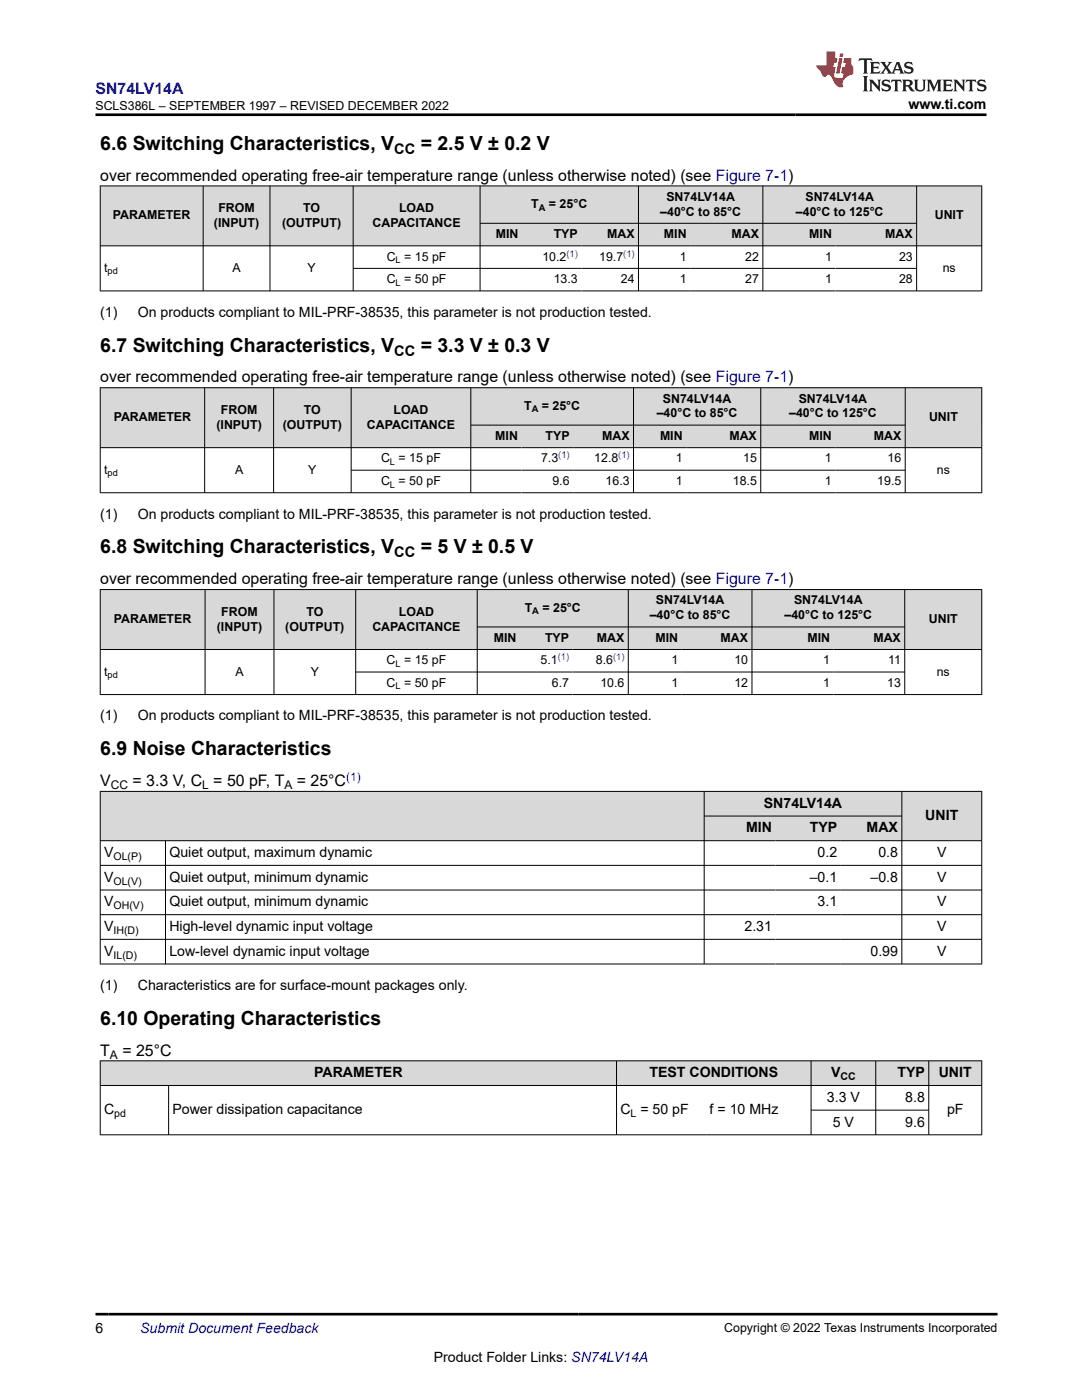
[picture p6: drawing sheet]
<svg xmlns="http://www.w3.org/2000/svg" width="216mm" height="279mm" viewBox="0 0 216 279" stroke-linecap="round" stroke-linejoin="round" font-family="sans-serif">
<defs><g id="words">
<g font-size="3.9">
<text x="20" y="29.9">6.6 Switching Characteristics, V</text>
<text x="83.9" y="29.9">= 2.5 V ± 0.2 V</text>
<text x="20" y="70.2">6.7 Switching Characteristics, V</text>
<text x="83.9" y="70.2">= 3.3 V ± 0.3 V</text>
<text x="20" y="110.5">6.8 Switching Characteristics, V</text>
<text x="83.9" y="110.5">= 5 V ± 0.5 V</text>
<text x="20" y="150.7">6.9 Noise Characteristics</text>
<text x="20" y="204.5">6.10 Operating Characteristics</text>
</g>
<text font-size="3.2" fill="#00f" x="19.1" y="18.7">SN74LV14A</text>
<g font-size="3.2">
<text x="20" y="36.1">over recommended operating free-air temperature range (unless otherwise noted) (see Figure 7-1)</text>
<text x="20" y="76.3">over recommended operating free-air temperature range (unless otherwise noted) (see Figure 7-1)</text>
<text x="20" y="116.6">over recommended operating free-air temperature range (unless otherwise noted) (see Figure 7-1)</text>
<text x="20" y="156.9">V</text>
<text x="26.4" y="156.9">= 3.3 V, C = 50 pF, T</text>
<text x="59.2" y="156.9">= 25°C</text>
<text x="20" y="210.7">T</text>
<text x="24.4" y="210.7">= 25°C</text>
</g>
<g font-size="2.9">
<text x="78.7" y="30.7">CC</text>
<text x="78.7" y="71">CC</text>
<text x="78.7" y="111.2">CC</text>
</g>
<g font-size="2.8">
<text x="181.3" y="21.8">www.ti.com</text>
<text x="20" y="63.2">(1)</text>
<text x="27.5" y="63.2">On products compliant to MIL-PRF-38535, this parameter is not production tested.</text>
<text x="20" y="103.5">(1)</text>
<text x="27.5" y="103.5">On products compliant to MIL-PRF-38535, this parameter is not production tested.</text>
<text x="20" y="143.8">(1)</text>
<text x="27.5" y="143.8">On products compliant to MIL-PRF-38535, this parameter is not production tested.</text>
<text x="152.4" y="161.2">SN74LV14A</text>
<text x="148.9" y="166.1">MIN</text>
<text x="161.6" y="166.1">TYP</text>
<text x="172.9" y="166.1">MAX</text>
<text x="184.6" y="163.7">UNIT</text>
<text x="20.8" y="171.1">V</text>
<text x="33.8" y="171.1">Quiet output, maximum dynamic</text>
<text x="163.2" y="171.1">0.2</text>
<text x="175.3" y="171.1">0.8</text>
<text x="187" y="171.1">V</text>
<text x="20.8" y="176">V</text>
<text x="33.8" y="176">Quiet output, minimum dynamic</text>
<text x="161.6" y="176">–0.1</text>
<text x="173.7" y="176">–0.8</text>
<text x="187" y="176">V</text>
<text x="20.8" y="180.9">V</text>
<text x="20.8" y="185.8">V</text>
<text x="33.8" y="180.9">Quiet output, minimum dynamic</text>
<text x="33.8" y="185.8">High-level dynamic input voltage</text>
<text x="148.6" y="185.8">2.31</text>
<text x="163.2" y="180.9">3.1</text>
<text x="187" y="180.9">V</text>
<text x="187" y="185.8">V</text>
<text x="20.8" y="190.7">V</text>
<text x="33.8" y="190.7">Low-level dynamic input voltage</text>
<text x="173.7" y="190.7">0.99</text>
<text x="187" y="190.7">V</text>
<text x="20" y="197.5">(1)</text>
<text x="27.5" y="197.5">Characteristics are for surface-mount packages only.</text>
<text x="62.7" y="215">PARAMETER</text>
<text x="129.6" y="215">TEST CONDITIONS</text>
<text x="165.8" y="215">V</text>
<text x="179.1" y="215">TYP</text>
<text x="187.3" y="215">UNIT</text>
<text x="165" y="219.9">3.3 V</text>
<text x="180.6" y="219.9">8.8</text>
<text x="20.8" y="222.4">C</text>
<text x="34.4" y="222.4">Power dissipation capacitance</text>
<text x="123.8" y="222.4">C = 50 pF</text>
<text x="141.6" y="222.4">f = 10 MHz</text>
<text x="166.2" y="224.8">5 V</text>
<text x="180.6" y="224.8">9.6</text>
<text x="189" y="222.4">pF</text>
<text x="19.1" y="266.1">6</text>
<text x="86.5" y="271.7">Product Folder Links: SN74LV14A</text>
</g>
<text font-size="2.8" fill="#00f" x="28" y="266.1">Submit Document Feedback</text>
<g font-size="2.5">
<text x="19" y="21.9">SCLS386L – SEPTEMBER 1997 – REVISED DECEMBER 2022</text>
<text x="106" y="41.5">T</text>
<text x="109.5" y="41.5">= 25°C</text>
<text x="133" y="40.1">SN74LV14A</text>
<text x="160.7" y="40.1">SN74LV14A</text>
<text x="22.5" y="43.8">PARAMETER</text>
<text x="42.7" y="45.3">(INPUT)</text>
<text x="43.6" y="42.3">FROM</text>
<text x="56.3" y="45.3">(OUTPUT)</text>
<text x="60.5" y="42.3">TO</text>
<text x="74.3" y="45.3">CAPACITANCE</text>
<text x="79.6" y="42.3">LOAD</text>
<text x="98.9" y="47.5">MIN</text>
<text x="110.5" y="47.5">TYP</text>
<text x="121.1" y="47.5">MAX</text>
<text x="131.8" y="43">–40°C to 85°C</text>
<text x="132.5" y="47.5">MIN</text>
<text x="146" y="47.5">MAX</text>
<text x="158.8" y="43">–40°C to 125°C</text>
<text x="161.5" y="47.5">MIN</text>
<text x="176.7" y="47.5">MAX</text>
<text x="186.5" y="43.8">UNIT</text>
<text x="77.2" y="52">C = 15 pF</text>
<text x="108.2" y="52">10.2</text>
<text x="119.6" y="52">19.7</text>
<text x="135.6" y="52">1</text>
<text x="148.7" y="52">22</text>
<text x="164.6" y="52">1</text>
<text x="179.4" y="52">23</text>
<text x="20.8" y="54.3">t</text>
<text x="46.4" y="54.3">A</text>
<text x="61.3" y="54.3">Y</text>
<text x="77.2" y="56.5">C = 50 pF</text>
<text x="110.5" y="56.5">13.3</text>
<text x="123.9" y="56.5">24</text>
<text x="135.6" y="56.5">1</text>
<text x="148.7" y="56.5">27</text>
<text x="164.6" y="56.5">1</text>
<text x="179.4" y="56.5">28</text>
<text x="188.1" y="54.3">ns</text>
<text x="44.1" y="82.6">FROM</text>
<text x="60.6" y="82.6">TO</text>
<text x="78.5" y="82.6">LOAD</text>
<text x="104.6" y="81.8">T</text>
<text x="108.1" y="81.8">= 25°C</text>
<text x="131" y="83.3">–40°C to 85°C</text>
<text x="132.3" y="80.3">SN74LV14A</text>
<text x="157.5" y="83.3">–40°C to 125°C</text>
<text x="159.4" y="80.3">SN74LV14A</text>
<text x="22.7" y="84.1">PARAMETER</text>
<text x="43.2" y="85.6">(INPUT)</text>
<text x="56.4" y="85.6">(OUTPUT)</text>
<text x="73.2" y="85.6">CAPACITANCE</text>
<text x="98.8" y="87.8">MIN</text>
<text x="108.9" y="87.8">TYP</text>
<text x="120.2" y="87.8">MAX</text>
<text x="131.7" y="87.8">MIN</text>
<text x="145.5" y="87.8">MAX</text>
<text x="161.4" y="87.8">MIN</text>
<text x="174.4" y="87.8">MAX</text>
<text x="185.4" y="84.1">UNIT</text>
<text x="20.8" y="94.6">t</text>
<text x="46.9" y="94.6">A</text>
<text x="61.5" y="94.6">Y</text>
<text x="76" y="92.3">C = 15 pF</text>
<text x="108" y="92.3">7.3</text>
<text x="118.6" y="92.3">12.8</text>
<text x="134.9" y="92.3">1</text>
<text x="148.3" y="92.3">15</text>
<text x="164.6" y="92.3">1</text>
<text x="177.1" y="92.3">16</text>
<text x="187" y="94.6">ns</text>
<text x="76" y="96.8">C = 50 pF</text>
<text x="110.2" y="96.8">9.6</text>
<text x="120.8" y="96.8">16.3</text>
<text x="134.9" y="96.8">1</text>
<text x="146.2" y="96.8">18.5</text>
<text x="164.6" y="96.8">1</text>
<text x="175.1" y="96.8">19.5</text>
<text x="22.7" y="124.4">PARAMETER</text>
<text x="43.3" y="125.8">(INPUT)</text>
<text x="44.2" y="122.9">FROM</text>
<text x="56.9" y="125.8">(OUTPUT)</text>
<text x="61.1" y="122.9">TO</text>
<text x="74.3" y="125.8">CAPACITANCE</text>
<text x="79.6" y="122.9">LOAD</text>
<text x="104.7" y="122.1">T</text>
<text x="108.2" y="122.1">= 25°C</text>
<text x="129.7" y="123.6">–40°C to 85°C</text>
<text x="130.9" y="120.6">SN74LV14A</text>
<text x="156.5" y="123.6">–40°C to 125°C</text>
<text x="158.4" y="120.6">SN74LV14A</text>
<text x="185.3" y="124.4">UNIT</text>
<text x="98.5" y="128.1">MIN</text>
<text x="108.8" y="128.1">TYP</text>
<text x="119.1" y="128.1">MAX</text>
<text x="130.8" y="128.1">MIN</text>
<text x="143.8" y="128.1">MAX</text>
<text x="161.1" y="128.1">MIN</text>
<text x="174.3" y="128.1">MAX</text>
<text x="20.8" y="134.8">t</text>
<text x="47" y="134.8">A</text>
<text x="62" y="134.8">Y</text>
<text x="77.1" y="132.6">C = 15 pF</text>
<text x="77.1" y="137.1">C = 50 pF</text>
<text x="107.9" y="132.6">5.1</text>
<text x="110.1" y="137.1">6.7</text>
<text x="118.9" y="132.6">8.6</text>
<text x="119.8" y="137.1">10.6</text>
<text x="134" y="132.6">1</text>
<text x="134" y="137.1">1</text>
<text x="146.5" y="132.6">10</text>
<text x="146.5" y="137.1">12</text>
<text x="164.3" y="132.6">1</text>
<text x="164.3" y="137.1">1</text>
<text x="177" y="137.1">13</text>
<text x="177.2" y="132.6">11</text>
<text x="186.9" y="134.8">ns</text>
<text x="144.5" y="265.8">Copyright © 2022 Texas Instruments Incorporated</text>
</g>
<text font-size="2.4" fill="#00f" x="69.1" y="155.8">(1)</text>
<g font-size="2.4">
<text x="22.1" y="157.5">CC</text>
<text x="40.4" y="157.5">L</text>
<text x="56.8" y="157.5">A</text>
<text x="21.9" y="211.3">A</text>
</g>
<g font-size="2.1">
<text x="22.6" y="171.6">OL(P)</text>
<text x="22.6" y="176.5">OL(V)</text>
<text x="22.6" y="181.5">OH(V)</text>
<text x="22.6" y="186.4">IH(D)</text>
<text x="22.6" y="191.3">IL(D)</text>
<text x="167.7" y="215.5">CC</text>
<text x="22.8" y="222.9">pd</text>
<text x="125.8" y="222.9">L</text>
</g>
<g font-size="1.9">
<text x="107.5" y="42">A</text>
<text x="78.9" y="52.5">L</text>
<text x="21.5" y="54.8">pd</text>
<text x="78.9" y="57">L</text>
<text x="106.1" y="82.3">A</text>
<text x="21.5" y="95">pd</text>
<text x="77.8" y="92.8">L</text>
<text x="77.8" y="97.3">L</text>
<text x="106.2" y="122.6">A</text>
<text x="21.5" y="135.3">pd</text>
<text x="78.9" y="133.1">L</text>
<text x="78.9" y="137.6">L</text>
</g>
<g font-size="1.9" fill="#00f">
<text x="113" y="51.2">(1)</text>
<text x="124.4" y="51.2">(1)</text>
<text x="111.4" y="91.5">(1)</text>
<text x="123.4" y="91.5">(1)</text>
<text x="111.3" y="131.8">(1)</text>
<text x="122.3" y="131.8">(1)</text>
</g>
</g></defs>
<g fill="#d8d8d8">
<path d="M20 37.1h175.9v7.5h-175.9z" fill-rule="evenodd"/>
<path d="M20.1 37.2h20.4v11.8h-20.4z" fill-rule="evenodd"/>
<path d="M40.6 37.2h13.2v11.8h-13.2z" fill-rule="evenodd"/>
<path d="M53.9 37.2h16.5v11.8h-16.5z" fill-rule="evenodd"/>
<path d="M70.5 37.2h25.2v11.8h-25.2z" fill-rule="evenodd"/>
<path d="M95.9 37.2h31.4v7.3h-31.4z" fill-rule="evenodd"/>
<path d="M127.5 37.2h24.7v7.3h-24.7z" fill-rule="evenodd"/>
<path d="M152.3 37.2h30.5v7.3h-30.5z" fill-rule="evenodd"/>
<path d="M183 37.2h12.8v11.8h-12.8z" fill-rule="evenodd"/>
<path d="M95.9 44.6h8.3v4.4h-8.3z" fill-rule="evenodd"/>
<path d="M104.2 44.6h11.8v4.4h-11.8z" fill-rule="evenodd"/>
<path d="M116 44.6h11.3v4.4h-11.3z" fill-rule="evenodd"/>
<path d="M127.5 44.6h10.2v4.4h-10.2z" fill-rule="evenodd"/>
<path d="M137.7 44.6h14.5v4.4h-14.5z" fill-rule="evenodd"/>
<path d="M152.3 44.6h14.4v4.4h-14.4z" fill-rule="evenodd"/>
<path d="M166.7 44.6h16.1v4.4h-16.1z" fill-rule="evenodd"/>
</g>
<g fill="none" stroke="#000" stroke-width=".2">
<path d="M19.9 37.1h176.1M20 37v21.1M40.5 37v21.1M53.9 37v21.1M70.5 37v21.1M95.8 37v21.1M127.4 37v21.1M152.2 37v21.1M182.9 37v21.1M195.9 37v21.1M19.9 49.1h176.1M19.9 58.1h176.1"/>
<path d="M70.5 53.6h112.5M95.8 44.6h87.2"/>
</g>
<g fill="#d8d8d8">
<path d="M20 77.4h175.9v7.4h-175.9z" fill-rule="evenodd"/>
<path d="M20.1 77.4h20.7v11.9h-20.7z" fill-rule="evenodd"/>
<path d="M40.9 77.4h13.6v11.9h-13.6z" fill-rule="evenodd"/>
<path d="M54.7 77.4h15.3v11.9h-15.3z" fill-rule="evenodd"/>
<path d="M70.1 77.4h23.8v11.9h-23.8z" fill-rule="evenodd"/>
<path d="M94 77.4h32.3v7.4h-32.3z" fill-rule="evenodd"/>
<path d="M126.5 77.4h25.2v7.4h-25.2z" fill-rule="evenodd"/>
<path d="M151.9 77.4h28.7v7.4h-28.7z" fill-rule="evenodd"/>
<path d="M180.7 77.4h15.1v11.9h-15.1z" fill-rule="evenodd"/>
<path d="M94 84.9h10.1v4.4h-10.1z" fill-rule="evenodd"/>
<path d="M104.1 84.9h10.3v4.4h-10.3z" fill-rule="evenodd"/>
<path d="M114.4 84.9h11.9v4.4h-11.9z" fill-rule="evenodd"/>
<path d="M126.5 84.9h10.4v4.4h-10.4z" fill-rule="evenodd"/>
<path d="M136.9 84.9h14.8v4.4h-14.8z" fill-rule="evenodd"/>
<path d="M151.9 84.9h14.8v4.4h-14.8z" fill-rule="evenodd"/>
<path d="M166.7 84.9h13.9v4.4h-13.9z" fill-rule="evenodd"/>
</g>
<g fill="none" stroke="#000" stroke-width=".2">
<path d="M19.9 77.4h176.1M20 77.3v21.1M40.8 77.3v21.1M54.6 77.3v21.1M70.1 77.3v21.1M93.9 77.3v21.1M126.4 77.3v21.1M151.8 77.3v21.1M180.6 77.3v21.1M195.9 77.3v21.1M19.9 89.3h176.1M19.9 98.3h176.1"/>
<path d="M70.1 93.8h110.6M93.9 84.8h86.8"/>
</g>
<g fill="#d8d8d8">
<path d="M20 117.7h175.9v7.4h-175.9z" fill-rule="evenodd"/>
<path d="M20.1 117.7h20.8v11.9h-20.8z" fill-rule="evenodd"/>
<path d="M41 117.7h13.6v11.9h-13.6z" fill-rule="evenodd"/>
<path d="M54.7 117.7h16.2v11.9h-16.2z" fill-rule="evenodd"/>
<path d="M71 117.7h24.2v11.9h-24.2z" fill-rule="evenodd"/>
<path d="M95.3 117.7h30v7.4h-30z" fill-rule="evenodd"/>
<path d="M125.4 117.7h24.6v7.4h-24.6z" fill-rule="evenodd"/>
<path d="M150.1 117.7h30.4v7.4h-30.4z" fill-rule="evenodd"/>
<path d="M180.6 117.7h15.2v11.9h-15.2z" fill-rule="evenodd"/>
<path d="M95.3 125.2h8.5v4.4h-8.5z" fill-rule="evenodd"/>
<path d="M103.8 125.2h10.5v4.4h-10.5z" fill-rule="evenodd"/>
<path d="M114.3 125.2h11v4.4h-11z" fill-rule="evenodd"/>
<path d="M125.4 125.2h10.6v4.4h-10.6z" fill-rule="evenodd"/>
<path d="M136 125.2h14v4.4h-14z" fill-rule="evenodd"/>
<path d="M150.1 125.2h16.3v4.4h-16.3z" fill-rule="evenodd"/>
<path d="M166.4 125.2h14.1v4.4h-14.1z" fill-rule="evenodd"/>
</g>
<g fill="none" stroke="#000" stroke-width=".2">
<path d="M19.9 117.7h176.1M20 117.6v21.1M40.9 117.6v21.1M54.7 117.6v21.1M71 117.6v21.1M95.2 117.6v21.1M125.4 117.6v21.1M150 117.6v21.1M180.5 117.6v21.1M195.9 117.6v21.1M19.9 129.6h176.1M19.9 138.6h176.1"/>
<path d="M71 134.1h109.6M95.2 125.1h85.4"/>
</g>
<g fill="#d8d8d8">
<path d="M20 157.9h175.9v5h-175.9z" fill-rule="evenodd"/>
<path d="M20.1 158h120.4v9.7h-120.4z" fill-rule="evenodd"/>
<path d="M140.6 158h39.3v4.8h-39.3z" fill-rule="evenodd"/>
<path d="M180 158h15.8v9.7h-15.8z" fill-rule="evenodd"/>
<path d="M140.6 162.9h14.2v4.8h-14.2z" fill-rule="evenodd"/>
<path d="M154.8 162.9h13v4.8h-13z" fill-rule="evenodd"/>
<path d="M167.8 162.9h12.1v4.8h-12.1z" fill-rule="evenodd"/>
</g>
<g fill="none" stroke="#000" stroke-width=".2">
<path d="M19.9 157.9h176.1M20 157.9v34.5M140.5 157.9v34.5M180 157.9v34.5M195.9 157.9v34.5M19.9 167.8h176.1M19.9 172.7h176.1M19.9 177.6h176.1M33 167.8v24.6M140.5 162.9h39.5M19.9 182.5h176.1M19.9 187.5h176.1"/>
<path d="M19.9 192.4h176.1"/>
</g>
<g fill="#d8d8d8">
<path d="M20 211.7h175.9v4.9h-175.9z" fill-rule="evenodd"/>
<path d="M20.1 211.8h102.9v4.8h-102.9z" fill-rule="evenodd"/>
<path d="M123.1 211.8h38.7v4.8h-38.7z" fill-rule="evenodd"/>
<path d="M161.9 211.8h12.8v4.8h-12.8z" fill-rule="evenodd"/>
<path d="M174.8 211.8h10.5v4.8h-10.5z" fill-rule="evenodd"/>
<path d="M185.4 211.8h10.4v4.8h-10.4z" fill-rule="evenodd"/>
</g>
<path d="M19.9 211.7h176.1M19.9 216.6h176.1M20 211.6v14.9M33.6 216.6v9.9M123 211.6v14.9M161.8 211.6v14.9M174.7 211.6v14.9M185.3 211.6v14.9M195.9 211.6v14.9M19.9 226.5h176.1M161.8 221.6h23.6" fill="none" stroke="#000" stroke-width=".2"/>
<path d="M171.5 11.6l-.2 .6 .5-.2h.6v.1v2.2l-.2 .4h1l-.2-.4v-2.2v-.1h.5l.6 .2-.2-.6zM173.6 12.4l.2 .3v1.6l-.2 .4h1.9l.1-.6a1.08 1.08 0 0 1-1.3 .2v-.7h.6l.4 .2v-.7l-.4 .2h-.6v-.5l.2-.2a1 1 0 0 1 1 .3l-.1-.5zM175.7 12.4l.9 1.1-1 1.2h.9l-.2-.2 .5-.8 .4 .8-.2 .2h1.6l-.2-.2 .2-.5h.9l.1 .5-.1 .2h.9l-.2-.4-.8-1.9h-.5l-.9 2.1-.9-1.1 .9-1h-.8l.2 .2-.4 .6-.4-.6 .2-.2zM179 12.8l.4 1h-.7zM180.7 12.5a.65 .65 0 0 0-.2 .7 .65 .65 0 0 0 .6 .5l.6 .1 .1 .3a.79 .79 0 0 1-.7 .4 .79 .79 0 0 1-.7-.5l.1 .7 .2-.1a.93 .93 0 0 0 1.1 0 .93 .93 0 0 0 .4-.9 1.46 1.46 0 0 0-1.2-.6l-.1-.3a1.09 1.09 0 0 1 1.2 .2l-.2-.6-.1 .1-.5-.2zM172.2 15.2l.2 .4v2.2l-.2 .4h1l-.2-.4v-2.2l.2-.4zM173.4 15.9l.2 .4v1.5l-.2 .4h.8l-.3-.4 .1-1.3 1.6 1.8v-2l.2-.4h-.7l.1 .2 .1 1.1-1.2-1.3zM176.2 16a.65 .65 0 0 0-.2 .8 .65 .65 0 0 0 .6 .4l.6 .2 .1 .2a.79 .79 0 0 1-.7 .4 .79 .79 0 0 1-.7-.5l.1 .7 .2-.1a.93 .93 0 0 0 1.1 .1 .93 .93 0 0 0 .4-1 1.46 1.46 0 0 0-1.2-.5l-.1-.4a1.09 1.09 0 0 1 1.2 .2l-.1-.6-.2 .1-.5-.1zM177.9 15.9l-.1 .6a.63 .63 0 0 1 .8-.3v1.6l-.3 .4h1l-.2-.4v-1.6a.66 .66 0 0 1 .8 .3l-.1-.6zM180 15.9l.2 .4v1.5l-.2 .4h1l-.2-.2-.1-.7h.5l.1 .2a.79 .79 0 0 0 1.2 .6l-1-.9a.61 .61 0 0 0 .6-.6 .61 .61 0 0 0-.5-.7zM180.8 16.2h.1a.47 .47 0 0 1 .5 .1 .47 .47 0 0 1 .1 .5l-.1 .1-.7 .1zM182.3 15.9l.2 .2a2.27 2.27 0 0 0 .4 2 1.04 1.04 0 0 0 1.7-.7v-1.3l.2-.2h-.8l.2 .4v1.1a.6 .6 0 0 1-.6 .6 .6 .6 0 0 1-.6-.6v-1.1l.3-.4zM184.9 15.9l.2 .4v1.5l-.2 .4h.8l-.3-.4v-1.4l.9 1.9 .9-1.9v1.4l-.3 .4h1l-.2-.4v-1.5l.2-.4h-.8l-.7 1.5-.6-1.5zM188.1 15.9l.2 .4v1.5l-.2 .4h1.9l.1-.6a1.09 1.09 0 0 1-1.3 .2v-.7h.6l.4 .2v-.6l-.4 .2h-.6v-.6l.2-.1a1.01 1.01 0 0 1 1 .3l-.1-.6zM190.2 15.9l.3 .4v1.5l-.3 .4h.8l-.2-.4v-1.3l1.6 1.8v-2l.2-.4h-.7l.2 .2v1.1l-1.2-1.3zM192.8 15.9l-.1 .6a.63 .63 0 0 1 .8-.3v1.6l-.3 .4h1l-.2-.4v-1.6a.66 .66 0 0 1 .8 .3l-.1-.6zM195.2 16a.65 .65 0 0 0-.2 .8 .65 .65 0 0 0 .6 .4l.6 .2 .2 .2a.79 .79 0 0 1-.7 .4 .79 .79 0 0 1-.7-.5l.1 .7 .2-.1a.93 .93 0 0 0 1 .1 .93 .93 0 0 0 .5-1 1.46 1.46 0 0 0-1.3-.5v-.4a1.09 1.09 0 0 1 1.2 .2l-.2-.6-.2 .1-.5-.1z" fill="#231f20"/>
<path d="M164.9 10.3v2.7h-2l.1 .4 .8 1a.95 .95 0 0 0 1 .9 .59 .59 0 0 1 .5-.4 .59 .59 0 0 1 .5 .3l.4 .8a1.59 1.59 0 0 0 2.1 1.4 1.61 1.61 0 0 1 1-2.3l1-.3-.1-1.5a1.59 1.59 0 0 1-.3-1.7h-1.5l-.2 .9h.6l-.2 .9h-.5l-.2 .9v.3l.4 .1-.1 .9h-.7a.73 .73 0 0 1-1-.7l.3-1.5h-.5l.1-.9h.5l.2-.9h-.5v-1.3zM167.4 11.6l-.6 3.1h.7l.6-3.1zM167.6 10.7l-.1 .6h.7l.1-.6z" fill="#ed1c24"/>
<path d="M19.1 22.9h177.8M19.1 262.3h179.9" fill="none" stroke="#000" stroke-width=".53"/>
<use href="#words"/>
</svg>
